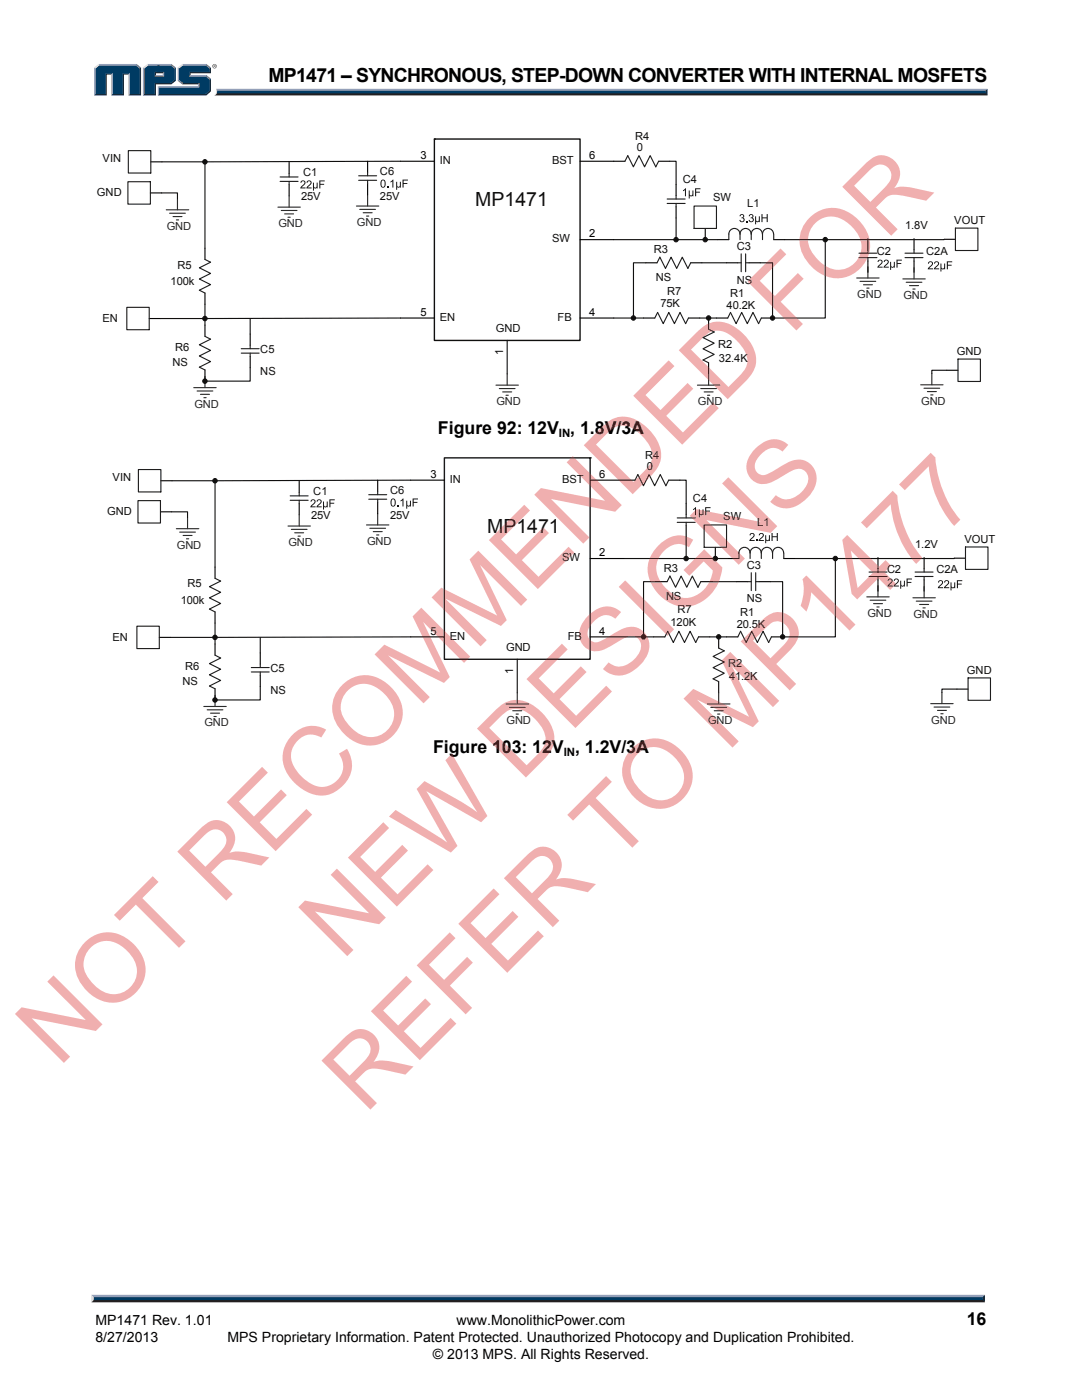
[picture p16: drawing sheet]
<svg xmlns="http://www.w3.org/2000/svg" width="216mm" height="279mm" viewBox="0 0 216 279" stroke-linecap="round" stroke-linejoin="round" font-family="sans-serif">
<defs><g id="words">
<g font-size="19.3" fill="#d92628">
<text x="68.3" y="191.9" transform="rotate(-45 68.3 191.9)">NEW DESIGNS</text>
<text x="11.7" y="213.2" transform="rotate(-45 11.7 213.2)">NOT RECOMMENDED FOR</text>
<text x="72.8" y="222.5" transform="rotate(-45 72.8 222.5)">REFER TO MP1477</text>
</g>
<text font-size="3.9" x="53.6" y="16.3">MP1471 – SYNCHRONOUS, STEP-DOWN CONVERTER WITH INTERNAL MOSFETS</text>
<g font-size="3.9" fill="#100f0e">
<text x="94.8" y="41.1">MP1471</text>
<text x="97.2" y="106.4">MP1471</text>
</g>
<g font-size="3.5">
<text x="87.4" y="86.6">Figure 92: 12V , 1.8V/3A</text>
<text x="86.4" y="150.3">Figure 103: 12V , 1.2V/3A</text>
<text x="192.9" y="264.5">16</text>
</g>
<g font-size="2.8">
<text x="19" y="267.9">8/27/2013</text>
<text x="19" y="264.5">MP1471 Rev. 1.01</text>
<text x="45.4" y="267.9">MPS Proprietary Information. Patent Protected. Unauthorized Photocopy and Duplication Prohibited.</text>
<text x="91.1" y="264.5">www.MonolithicPower.com</text>
<text x="86.4" y="271.1">© 2013 MPS. All Rights Reserved.</text>
</g>
<g font-size="2.3">
<text x="111.5" y="87.2">IN</text>
<text x="112.5" y="150.8">IN</text>
</g>
<g font-size="2.2" fill="#100f0e">
<text x="126.7" y="27.9">R4</text>
<text x="20.5" y="32.4">VIN</text>
<text x="60.5" y="35.2">C1</text>
<text x="75.8" y="35">C6</text>
<text x="87.8" y="32.7">IN</text>
<text x="110.2" y="32.7">BST</text>
<text x="127.1" y="30.1">0</text>
<text x="19.4" y="39.1">GND</text>
<text x="60.1" y="39.8">25V</text>
<text x="75.8" y="39.8">25V</text>
<text x="136.3" y="36.5">C4</text>
<text x="142.3" y="40.1">SW</text>
<text x="149.1" y="41.4">L1</text>
<text x="180.6" y="45.6">1.8V</text>
<text x="190.4" y="44.8">VOUT</text>
<text x="35.4" y="53.6">R5</text>
<text x="110.2" y="48.4">SW</text>
<text x="130.5" y="50.6">R3</text>
<text x="147" y="49.9">C3</text>
<text x="175" y="50.8">C2</text>
<text x="184.8" y="50.8">C2A</text>
<text x="34" y="56.9">100k</text>
<text x="130.9" y="56.1">NS</text>
<text x="133.2" y="58.8">R7</text>
<text x="145.7" y="59.3">R1</text>
<text x="147" y="56.6">NS</text>
<text x="20.4" y="64.3">EN</text>
<text x="87.8" y="64">EN</text>
<text x="111.3" y="64">FB</text>
<text x="131.8" y="61.3">75K</text>
<text x="145" y="61.7">40.2K</text>
<text x="34.9" y="70">R6</text>
<text x="51.9" y="70.4">C5</text>
<text x="99" y="66.3">GND</text>
<text x="100.4" y="70.8" transform="rotate(-90 100.4 70.8)">1</text>
<text x="143.3" y="69.4">R2</text>
<text x="190.9" y="70.9">GND</text>
<text x="34.4" y="73">NS</text>
<text x="51.9" y="74.9">NS</text>
<text x="143.5" y="72.2">32.4K</text>
<text x="128.7" y="91.6">R4</text>
<text x="129.1" y="93.8">0</text>
<text x="22.5" y="96">VIN</text>
<text x="62.5" y="98.8">C1</text>
<text x="77.8" y="98.6">C6</text>
<text x="89.8" y="96.4">IN</text>
<text x="112.2" y="96.4">BST</text>
<text x="138.3" y="100.2">C4</text>
<text x="21.4" y="102.7">GND</text>
<text x="62.1" y="103.5">25V</text>
<text x="77.8" y="103.5">25V</text>
<text x="144.3" y="103.7">SW</text>
<text x="151.1" y="105">L1</text>
<text x="112.2" y="112">SW</text>
<text x="149" y="113.6">C3</text>
<text x="182.6" y="109.3">1.2V</text>
<text x="192.4" y="108.4">VOUT</text>
<text x="37.4" y="117.2">R5</text>
<text x="132.5" y="114.2">R3</text>
<text x="132.9" y="119.8">NS</text>
<text x="177" y="114.5">C2</text>
<text x="186.8" y="114.5">C2A</text>
<text x="36.1" y="120.6">100k</text>
<text x="133.8" y="124.9">120K</text>
<text x="135.2" y="122.4">R7</text>
<text x="147" y="125.4">20.5K</text>
<text x="147.7" y="122.9">R1</text>
<text x="149" y="120.2">NS</text>
<text x="22.4" y="127.9">EN</text>
<text x="89.8" y="127.7">EN</text>
<text x="101" y="129.9">GND</text>
<text x="113.3" y="127.7">FB</text>
<text x="36.4" y="136.6">NS</text>
<text x="36.9" y="133.7">R6</text>
<text x="53.9" y="134">C5</text>
<text x="102.4" y="134.5" transform="rotate(-90 102.4 134.5)">1</text>
<text x="145.3" y="133.1">R2</text>
<text x="145.5" y="135.8">41.2K</text>
<text x="193" y="134.6">GND</text>
<text x="53.9" y="138.5">NS</text>
</g>
<g font-size="2.2" fill="#050100">
<text x="83.9" y="31.7">3</text>
<text x="117.5" y="31.7">6</text>
<text x="117.5" y="47.4">2</text>
<text x="83.9" y="63">5</text>
<text x="117.5" y="63">4</text>
<text x="85.9" y="95.4">3</text>
<text x="119.6" y="95.4">6</text>
<text x="119.6" y="111">2</text>
<text x="85.9" y="126.6">5</text>
<text x="119.6" y="126.6">4</text>
</g>
<g font-size="2.2" fill="#272727">
<text x="33.3" y="45.9">GND</text>
<text x="55.6" y="45.3">GND</text>
<text x="71.2" y="45.1">GND</text>
<text x="171.1" y="59.5">GND</text>
<text x="180.3" y="59.7">GND</text>
<text x="38.8" y="81.4">GND</text>
<text x="99.1" y="80.9">GND</text>
<text x="139.3" y="80.9">GND</text>
<text x="183.8" y="80.8">GND</text>
<text x="35.3" y="109.5">GND</text>
<text x="57.6" y="109">GND</text>
<text x="73.2" y="108.7">GND</text>
<text x="173.1" y="123.1">GND</text>
<text x="182.3" y="123.3">GND</text>
<text x="40.8" y="145">GND</text>
<text x="101.1" y="144.5">GND</text>
<text x="141.3" y="144.5">GND</text>
<text x="185.8" y="144.4">GND</text>
</g>
</g></defs>
<path d="M43.1 17.7h153.9l-.4 .7h-153.3z" fill="#94a0b9"/>
<path d="M43.3 18.4h153.3l.4 .6h-154.3l.4-.2z" fill="#231f20"/>
<path d="M196.6 18.1l.4-.4v1.3l-.4-.4z" fill="#001339"/>
<path d="M43.3 18.1h153.3v.5h-153.4z" fill="#003b63"/>
<path d="M43.1 17.7l.2 .5a.79 .79 0 0 1-.6 .8h.1a1.24 1.24 0 0 0 .3-1.3z" fill="#dcddde"/>
<path d="M30.9 15.2l.2-.2h1.4l.3 .2z" fill="#94a0b9"/>
<g fill="#003b63">
<path d="M19 13.6l.9-.6h7.2l.8 .6v5.2h-2v-4.2h-1.4v4.2h-2v-4.2h-1.5v4.2h-2z"/>
<path d="M28.8 13.6l.8-.6h2.2v1.4h-.9v.8h1.8v-.8h-1.2v-1.4h2.5l.8 .6v2.3l-.8 .7h-3.1v2.2h-2.1z"/>
<path d="M31.7 17.5h8v-.9h-3.2l-.8-.7v-2.3l.8-.6h4.5l.8 .6v.8h-4v.8h3.2l.8 .7v2.2l-.8 .7h-9.3z"/>
</g>
<path d="M36.4 12.9h4.8" fill="none" stroke="#94a0b9" stroke-width=".27"/>
<path d="M35.5 13.5l.9-.7 .1 .2-.8 .6z" fill="#dcddde"/>
<path d="M35.6 13.5v2.6" fill="none" stroke="#94a0b9" stroke-width=".27"/>
<path d="M35.5 16.1l.2-.2 .8 .7-.1 .2z" fill="#547194"/>
<path d="M36.4 16.7h3.4" fill="none" stroke="#001339" stroke-width=".27"/>
<g fill="#94a0b9">
<path d="M31.5 17.2h8v-.4l.3-.2v.9h-8z"/>
<path d="M31.5 17.2l.3 .3v1.3l-.3 .2z"/>
</g>
<path d="M37.8 14.4h4v-.8l.3-.1v1.1h-4.1v.4l-.2 .2z" fill="#001339"/>
<path d="M37.8 15.1h3.4" fill="none" stroke="#94a0b9" stroke-width=".27"/>
<path d="M41.2 15l.9 .7-.3 .2-.8-.7z" fill="#547194"/>
<g fill="#001339">
<path d="M31.5 19l.3-.2h9.2l.8-.7v-2.2l.3-.2v2.5l-.9 .8z"/>
<path d="M30.9 16.6h3.1l.8-.7v-2.3l.3-.1v2.6l-.9 .7h-3.1v2.2h-2.6l.3-.2h2.1z"/>
</g>
<path d="M34.2 12.8l.9 .7-.3 .1-.8-.6z" fill="#547194"/>
<path d="M29.4 12.9h4.8" fill="none" stroke="#94a0b9" stroke-width=".27"/>
<path d="M28.5 13.5l.9-.7 .2 .2-.8 .6z" fill="#dcddde"/>
<path d="M28.6 13.5v5.5" fill="none" stroke="#94a0b9" stroke-width=".27"/>
<path d="M32.5 14.6l.2-.2v.8l-.2-.2z" fill="#94a0b9"/>
<g fill="#001339">
<path d="M30.9 14.4h1.8l-.2 .2h-1.4v.4l-.2 .2z"/>
<path d="M27.9 13.6l.2-.1v5.5h-2.5l.3-.2h2z"/>
</g>
<path d="M27.2 12.8l.9 .7-.2 .1-.8-.6z" fill="#547194"/>
<path d="M19.7 12.9h7.5" fill="none" stroke="#94a0b9" stroke-width=".27"/>
<path d="M18.8 13.5l.9-.7 .2 .2-.9 .6z" fill="#dcddde"/>
<path d="M18.9 13.5v5.5" fill="none" stroke="#94a0b9" stroke-width=".27"/>
<path d="M21 14.6h1.5l-.3 .3h-.9v4.1h-2.5l.2-.2h2z" fill="#001339"/>
<path d="M22.3 14.6v4.4" fill="none" stroke="#94a0b9" stroke-width=".27"/>
<path d="M24.5 14.6h1.4l-.3 .3h-.9v4.1h-2.5l.3-.2h2z" fill="#001339"/>
<path d="M25.8 14.6v4.4" fill="none" stroke="#94a0b9" stroke-width=".27"/>
<path d="M41.2 12.8l.9 .7-.3 .1-.8-.6z" fill="#547194"/>
<g fill="#231f20">
<path d="M18.7 259.2h177.4l.4 .7h-178.3z"/>
<path d="M42.4 13.2a.45 .45 0 0 1 .9 0 .45 .45 0 0 1-.9 0zM42.5 13.2a.37 .37 0 0 0 .7 0 .37 .37 0 0 0-.7 0zM42.7 13h.3v.5l-.2-.3-.1 .3zM42.7 13v.2h.2z"/>
</g>
<path d="M18.3 258.4h178.2l-.4 .8h-177.4z" fill="#94a0b9"/>
<path d="M196.5 258.4v1.5l-.4-.4v-.6z" fill="#001339"/>
<path d="M18.7 258.9h177.4v.6h-177.4z" fill="#003b63"/>
<path d="M18.2 258.4l.5 .5v.5l-.5 .5z" fill="#dcddde"/>
<path d="M57.7 32.4v2.2M57.7 36.9v2.2" fill="none" stroke="#050100" stroke-width=".22"/>
<path d="M55.9 35.3h3.6M55.9 36.2h3.6M57.7 34.6v.7M57.7 36.2v.7" fill="none" stroke="#1d1d1c" stroke-width=".22"/>
<g fill="#100f0e">
<path d="M60.1 36.1a.55 .55 0 0 1 .8 .3 .55 .55 0 0 1-.4 .7l-.3 .3h.8v.2h-1.1l.3-.5a.62 .62 0 0 0 .4-.9l-.7 .3z"/>
<path d="M61.3 36.1a.55 .55 0 0 1 .9 .3 .55 .55 0 0 1-.5 .7l-.3 .3h.8v.2h-1.1l.3-.5a.62 .62 0 0 0 .4-.9l-.6 .3z"/>
<path d="M62.4 36.4h.2v.8a.27 .27 0 0 0 .3 .3 .27 .27 0 0 0 .3-.3v-.8h.2v1.2h-.2v-.1a.34 .34 0 0 1-.6 0v.5h-.2z"/>
<path d="M63.7 36h1.1v.2h-.9v.5h.8v.2h-.8v.7h-.2z"/>
</g>
<g fill="none" stroke="#272727" stroke-width=".22">
<path d="M35.4 39.6v2.3M57.7 39.1v2.2M73.4 38.9v2.2M33.2 41.9h4.5M33.8 42.6h3.2M34.5 43.2h1.8M35.2 43.9h.4M55.5 41.3h4.4M56.1 42h3.2M56.8 42.7h1.8M57.5 43.4h.4M71.1 41.1h4.5"/>
<path d="M71.8 41.8h3.1M72.5 42.5h1.8M73.1 43.1h.5M170.9 55.5h4.5M171.6 56.1h3.1M172.3 56.8h1.8M173 57.5h.4M173.2 53.2v2.3M38.7 77.4h4.4M39.3 78h3.2M40 78.7h1.8M40.7 79.4h.4"/>
<path d="M40.9 75.1v2.3M99 76.9h4.4M99.6 77.5h3.2M100.3 78.2h1.8M101 78.9h.4M101.2 74.6v2.3"/>
</g>
<path d="M30 38.5h2.2M30.1 32.3h2.2M122.5 32.2h2.2M131.4 32.2h2.3M134.9 36.8v2.2M40.9 49.5v2.3M40.9 58.5v2.2M134.9 41.3v2.2M188.4 47.8h2.2M29.8 63.6h2.2M40.9 64.9v2.2M40.9 73.8v2.3" fill="none" stroke="#050100" stroke-width=".22"/>
<path d="M25.5 36.3h4.5v4.4h-4.5zM25.6 30.1h4.5v4.4h-4.5zM124.7 32.2l.6-1.1 1.1 2.2 1.1-2.2 1.1 2.2 1.1-2.2 1.2 2.2 .5-1.1M133.1 39.7h3.6M134.9 39v.7M40.9 51.8l1.1 .5-2.2 1.1 2.2 1.2-2.2 1.1 2.2 1.1-2.2 1.1 1.1 .6M133.1 40.6h3.6M134.9 40.6v.7M190.6 45.5h4.5v4.5h-4.5zM25.3 61.3h4.5v4.5h-4.5zM40.9 67.1l1.1 .6-2.2 1.1 2.2 1.1-2.2 1.1 2.2 1.2-2.2 1.1 1.1 .5" fill="none" stroke="#1d1d1c" stroke-width=".22"/>
<path d="M32.2 38.5h3.2v1.1" fill="none" stroke="#100f0e" stroke-width=".22"/>
<g fill="#100f0e">
<path d="M136.3 38l.6-.4v1.6h-.2v-1.3l-.4 .3z"/>
<path d="M137.4 38h.2v.7a.27 .27 0 0 0 .3 .3 .27 .27 0 0 0 .3-.3v-.7h.2v1.2h-.2v-.2a.34 .34 0 0 1-.6 .1v.5h-.2z"/>
<path d="M138.7 37.6h1.1v.2h-.9v.5h.8v.1h-.8v.8h-.2z"/>
</g>
<path d="M182.4 47.6v2.3M182.4 52.1v2.2" fill="none" stroke="#050100" stroke-width=".22"/>
<path d="M180.6 50.5h3.6M180.6 51.4h3.6M182.4 49.9v.6M182.4 51.4v.7" fill="none" stroke="#1d1d1c" stroke-width=".22"/>
<g fill="#100f0e">
<path d="M185.3 52.3a.55 .55 0 0 1 .8 .2 .55 .55 0 0 1-.4 .8l-.3 .3h.8v.1h-1.1l.3-.4a.62 .62 0 0 0 .4-1l-.6 .3z"/>
<path d="M186.5 52.3a.55 .55 0 0 1 .9 .2 .55 .55 0 0 1-.5 .8l-.3 .3h.8v.1h-1.1l.3-.4a.62 .62 0 0 0 .4-1l-.6 .3z"/>
<path d="M187.7 52.6h.2v.7a.27 .27 0 0 0 .2 .3 .27 .27 0 0 0 .3-.3v-.7h.2v1.1h-.2v-.1a.34 .34 0 0 1-.5 0v.6h-.2z"/>
<path d="M188.9 52.2h1.1v.1h-.9v.5h.8v.2h-.8v.7h-.2z"/>
</g>
<path d="M173.2 47.6v2.3M173.2 52.1v2.2" fill="none" stroke="#050100" stroke-width=".22"/>
<path d="M171.4 50.5h3.6M171.4 51.4h3.6M173.2 49.9v.6M173.2 51.4v.7" fill="none" stroke="#1d1d1c" stroke-width=".22"/>
<g fill="#100f0e">
<path d="M175.3 51.9a.55 .55 0 0 1 .8 .3 .55 .55 0 0 1-.5 .7l-.3 .3h.8v.2h-1l.2-.4a.62 .62 0 0 0 .4-1l-.6 .3z"/>
<path d="M176.5 51.9a.55 .55 0 0 1 .8 .3 .55 .55 0 0 1-.4 .7l-.3 .3h.7v.2h-1l.3-.4a.62 .62 0 0 0 .4-1l-.7 .3z"/>
<path d="M177.6 52.3h.2v.7a.27 .27 0 0 0 .3 .3 .27 .27 0 0 0 .3-.3v-.7h.1v1.1h-.1v-.1a.34 .34 0 0 1-.6 0v.6h-.2z"/>
<path d="M178.9 51.8h1.1v.2h-.9v.5h.7v.2h-.7v.7h-.2z"/>
</g>
<path d="M143.2 47.8h2.2M145 52.4h2.2M149.5 52.4h2.2M154.4 47.8h2.2" fill="none" stroke="#050100" stroke-width=".22"/>
<path d="M147.2 52.4h.7M147.6 46.7a1.11 1.11 0 0 0-1.1-1.1 1.11 1.11 0 0 0-1.1 1.1v1.1M147.7 46.7a1.11 1.11 0 0 1 1.1-1.1 1.11 1.11 0 0 1 1.1 1.1M147.7 46.7v1.1M147.9 50.7v3.5M148.8 52.4h.7M148.8 50.7v3.5M149.9 46.7v1.1M149.9 46.7a1.11 1.11 0 0 1 1.1-1.1 1.11 1.11 0 0 1 1.1 1.1M154.4 46.7a1.1 1.1 0 0 0-1.1-1.1 1.1 1.1 0 0 0-1.2 1.1v1.1M154.4 46.7v1.1" fill="none" stroke="#1d1d1c" stroke-width=".22"/>
<g fill="#100f0e">
<path d="M147.7 42.8a.43 .43 0 0 1 .7 0 .43 .43 0 0 1-.1 .7 .5 .5 0 0 1 0 .8 .5 .5 0 0 1-.8-.4h.2a.32 .32 0 0 0 .4 .3 .32 .32 0 0 0 .3-.4 .32 .32 0 0 0-.5-.2v-.2a.28 .28 0 0 0 .4-.2 .28 .28 0 0 0-.3-.3 .28 .28 0 0 0-.2 .3l-.2-.1z"/>
<path d="M148.9 44.1h.2v.2h-.2z"/>
<path d="M149.6 42.8a.43 .43 0 0 1 .6 0 .43 .43 0 0 1-.1 .7 .5 .5 0 0 1 0 .8 .5 .5 0 0 1-.7-.4h.2a.32 .32 0 0 0 .4 .3 .32 .32 0 0 0 .2-.4 .32 .32 0 0 0-.4-.2v-.2a.28 .28 0 0 0 .3-.2 .28 .28 0 0 0-.2-.3 .28 .28 0 0 0-.3 .3l-.2-.1z"/>
<path d="M150.7 43.2h.2v.7a.27 .27 0 0 0 .2 .3 .27 .27 0 0 0 .3-.3v-.7h.2v1.1h-.2v-.1a.34 .34 0 0 1-.5 0v.6h-.2z"/>
<path d="M151.9 42.7h.3v.7h.8v-.7h.2v1.6h-.2v-.7h-.8v.7h-.3z"/>
</g>
<g fill="none" stroke="#050100" stroke-width=".22">
<path d="M73.4 32.2v2.2M73.4 36.7v2.2M128.9 52.4h2.2M137.8 52.4h2.3M140.7 45.6v2.2M49.9 66.7v2.2M49.9 71.1v2.3M128.4 63.5h2.3M137.4 63.5h2.2M141.4 63.5v2.2M141.4 72.4v2.2M143 63.5h2.2"/>
<path d="M151.9 63.5h2.3M188.9 73.9h2.3"/>
</g>
<g fill="none" stroke="#1d1d1c" stroke-width=".22">
<path d="M71.6 35.1h3.6M71.6 36h3.6M73.4 34.4v.7M73.4 36v.7M131.1 52.4l.6-1.1 1.1 2.3 1.1-2.3 1.1 2.3 1.1-2.3 1.2 2.3 .5-1.2M138.5 41.1h4.5v4.5h-4.5zM48.1 70.5h3.6M48.1 69.6h3.6M49.9 68.9v.7M49.9 70.5v.6M130.7 63.5l.5-1.1 1.1 2.2 1.2-2.2 1.1 2.2 1.1-2.2 1.1 2.2 .6-1.1M141.4 65.7l1.1 .6-2.2 1.1 2.2 1.1-2.2 1.1 2.2 1.1-2.2 1.1 1.1 .6"/>
<path d="M151.9 63.5l-.5 1.1-1.2-2.2-1.1 2.2-1.1-2.2-1.1 2.2-1.1-2.2-.6 1.1M191.2 71.7h4.4v4.4h-4.4z"/>
</g>
<g fill="none" stroke="#272727" stroke-width=".22">
<path d="M180.2 55.7h4.4M180.8 56.3h3.2M181.5 57h1.8M182.2 57.7h.4M182.4 53.4v2.3M139.2 76.9h4.4M139.8 77.5h3.2M140.5 78.2h1.8M141.2 78.9h.4M141.4 74.6v2.3M183.7 76.8h4.5M184.4 77.5h3.1"/>
<path d="M185.1 78.1h1.7M185.7 78.8h.5M185.9 74.6v2.2"/>
</g>
<g fill="none" stroke="#100f0e" stroke-width=".22">
<path d="M32.3 32.3h8.6M79.9 32.2l-39 .1v17.2M133.7 32.2h1.2v4.6M122.5 47.8h20.7M128.9 52.4h-2.5v11.1M134.9 43.5v4.3M140.1 52.4h4.9M188.4 47.8h-31.8M32 63.6h8.9v1.3M40.9 60.7v2.9l39-.1M49.9 63.6v3.1M49.9 73.4v2.7h-9"/>
<path d="M122.5 63.5h5.9M139.6 63.5h3.4M188.9 73.9h-3v.7"/>
</g>
<g fill="#100f0e">
<path d="M77.3 37.2h.2v.2h-.2z"/>
<path d="M77.9 36.2l.6-.4v1.6h-.2v-1.2l-.4 .2z"/>
<path d="M79.1 36.3h.1l.1 .7a.27 .27 0 0 0 .2 .3 .27 .27 0 0 0 .3-.3v-.7h.2v1.1h-.2v-.1a.34 .34 0 0 1-.6 0v.6h-.1z"/>
<path d="M80.3 35.8h1.1v.2h-.9v.5h.8v.2h-.8v.7h-.2z"/>
<path d="M76.1 35.9a.57 .57 0 0 1 .7 .1 .57 .57 0 0 1 .2 .7 .57 .57 0 0 1-.6 .8 .57 .57 0 0 1-.5-.8zM76.2 36.1a.88 .88 0 0 0 .2 1.2 .82 .82 0 0 0 0-1.3z"/>
</g>
<path d="M86.7 27.7h29v40.2h-29zM86.7 27.7h.1" fill="none" stroke="#100f0e" stroke-width=".28"/>
<path d="M79.9 32.2h6.7M115.7 32.2h6.8M115.7 47.8h6.8M79.9 63.5h6.7M115.7 63.5h6.8" fill="none" stroke="#050100" stroke-width=".22"/>
<path d="M164.7 47.8v15.7h-10.5v-11.1h-2.5M101.2 67.9v6.7" fill="none" stroke="#100f0e" stroke-width=".22"/>
<circle cx="40.9" cy="76.1" r=".45" fill="#100f0e"/>
<circle cx="40.9" cy="76.1" r=".45" fill="none" stroke="#100f0e" stroke-width=".2"/>
<circle cx="40.9" cy="63.6" r=".45" fill="#100f0e"/>
<circle cx="40.9" cy="63.6" r=".45" fill="none" stroke="#100f0e" stroke-width=".2"/>
<circle cx="40.9" cy="32.3" r=".45" fill="#100f0e"/>
<circle cx="40.9" cy="32.3" r=".45" fill="none" stroke="#100f0e" stroke-width=".2"/>
<circle cx="126.4" cy="63.5" r=".44" fill="#100f0e"/>
<circle cx="126.4" cy="63.5" r=".44" fill="none" stroke="#100f0e" stroke-width=".2"/>
<circle cx="134.9" cy="47.8" r=".45" fill="#100f0e"/>
<circle cx="134.9" cy="47.8" r=".45" fill="none" stroke="#100f0e" stroke-width=".2"/>
<circle cx="140.7" cy="47.8" r=".45" fill="#100f0e"/>
<circle cx="140.7" cy="47.8" r=".45" fill="none" stroke="#100f0e" stroke-width=".2"/>
<circle cx="141.4" cy="63.5" r=".44" fill="#100f0e"/>
<circle cx="141.4" cy="63.5" r=".44" fill="none" stroke="#100f0e" stroke-width=".2"/>
<circle cx="154.1" cy="63.5" r=".44" fill="#100f0e"/>
<circle cx="154.1" cy="63.5" r=".44" fill="none" stroke="#100f0e" stroke-width=".2"/>
<circle cx="164.7" cy="47.8" r=".45" fill="#100f0e"/>
<circle cx="164.7" cy="47.8" r=".45" fill="none" stroke="#100f0e" stroke-width=".2"/>
<path d="M59.7 96v2.3M59.7 100.5v2.2" fill="none" stroke="#050100" stroke-width=".22"/>
<path d="M57.9 99.8h3.6M57.9 99h3.6M59.7 98.3v.7M59.7 99.8v.7" fill="none" stroke="#1d1d1c" stroke-width=".22"/>
<g fill="#100f0e">
<path d="M62.1 99.8a.55 .55 0 0 1 .8 .2 .55 .55 0 0 1-.4 .8l-.3 .3h.8v.1h-1.1l.3-.4a.62 .62 0 0 0 .4-1l-.6 .3z"/>
<path d="M63.3 99.8a.55 .55 0 0 1 .9 .2 .55 .55 0 0 1-.5 .8l-.3 .3h.8v.1h-1.1l.3-.4a.62 .62 0 0 0 .4-1l-.6 .3z"/>
<path d="M64.5 100.1h.2v.7a.27 .27 0 0 0 .2 .3 .27 .27 0 0 0 .3-.3v-.7h.2v1.1h-.2v-.1a.34 .34 0 0 1-.5 0v.6h-.2z"/>
<path d="M65.7 99.7h1.1v.1h-.9v.5h.8v.2h-.8v.7h-.2z"/>
</g>
<g fill="none" stroke="#272727" stroke-width=".22">
<path d="M35.2 105.5h4.5M35.9 106.2h3.1M36.5 106.9h1.8M37.2 107.5h.5M37.4 103.3v2.2M57.5 105h4.4M58.1 105.6h3.2M58.8 106.3h1.8M59.5 107h.4M59.7 102.7v2.3M73.1 104.8h4.5M73.8 105.4h3.1"/>
<path d="M74.5 106.1h1.8M75.1 106.8h.5M75.4 102.5v2.3M173 119.1h4.4M173.6 119.8h3.2M175.2 116.9v2.2M42.9 138.8v2.2M103.2 138.3v2.2M174.3 120.5h1.8M175 121.1h.4M40.7 141h4.4M41.3 141.7h3.2"/>
<path d="M42 142.3h1.8M42.7 143h.4M101 140.5h4.4M101.6 141.2h3.2M102.3 141.8h1.8M103 142.5h.4"/>
</g>
<path d="M32.1 95.9h2.2M124.5 95.8h2.2M133.4 95.8h2.3M32 102.1h2.3M42.9 113.2v2.2M136.9 100.4v2.3M136.9 104.9v2.2M190.4 111.4h2.3M31.8 127.2h2.2M42.9 122.1v2.3M42.9 128.5v2.3M42.9 137.5v2.2" fill="none" stroke="#050100" stroke-width=".22"/>
<path d="M27.5 99.9h4.5v4.5h-4.5zM27.6 93.7h4.5v4.5h-4.5zM133.4 95.8l-.5 1.1-1.2-2.2-1.1 2.2-1.1-2.2-1.1 2.2-1.1-2.2-.6 1.1M42.9 115.4l1.1 .6-2.2 1.1 2.2 1.1-2.2 1.1 2.2 1.1-2.2 1.2 1.1 .5M135.1 103.4h3.6M135.1 104.2h3.6M136.9 102.7v.7M136.9 104.2v.7M192.7 109.2h4.4v4.4h-4.4zM27.3 125h4.5v4.4h-4.5zM42.9 130.8l1.1 .5-2.2 1.1 2.2 1.2-2.2 1.1 2.2 1.1-2.2 1.1 1.1 .6" fill="none" stroke="#1d1d1c" stroke-width=".22"/>
<path d="M34.3 102.1h3.1v1.2" fill="none" stroke="#100f0e" stroke-width=".22"/>
<g fill="#100f0e">
<path d="M138.3 101.6l.6-.4v1.6h-.2v-1.2l-.4 .2z"/>
<path d="M139.4 101.7h.2v.7a.27 .27 0 0 0 .3 .3 .27 .27 0 0 0 .3-.3v-.7h.2v1.1h-.2v-.1a.34 .34 0 0 1-.6 0v.6h-.2z"/>
<path d="M140.7 101.2h1.1v.2h-.9v.5h.8v.2h-.8v.7h-.2z"/>
</g>
<path d="M184.4 111.3v2.2M184.4 115.7v2.3" fill="none" stroke="#050100" stroke-width=".22"/>
<path d="M182.6 115.1h3.6M182.6 114.2h3.6M184.4 113.5v.7M184.4 115.1v.6" fill="none" stroke="#1d1d1c" stroke-width=".22"/>
<g fill="#100f0e">
<path d="M187.3 115.9a.55 .55 0 0 1 .9 .2 .55 .55 0 0 1-.5 .8l-.3 .3h.8v.2h-1.1l.3-.5a.62 .62 0 0 0 .4-.9l-.6 .2z"/>
<path d="M188.5 115.9a.55 .55 0 0 1 .9 .2 .55 .55 0 0 1-.5 .8l-.3 .3h.8v.2h-1.1l.3-.5a.62 .62 0 0 0 .4-.9l-.6 .2z"/>
<path d="M189.7 116.2h.2v.7a.27 .27 0 0 0 .2 .3 .27 .27 0 0 0 .3-.3v-.7h.2v1.2h-.2v-.2a.34 .34 0 0 1-.5 .1v.5h-.2z"/>
<path d="M190.9 115.8h1.1v.2h-.9v.5h.8v.2h-.8v.7h-.2z"/>
</g>
<path d="M175.2 111.3v2.2M175.2 115.7v2.3" fill="none" stroke="#050100" stroke-width=".22"/>
<path d="M173.4 114.2h3.6M173.4 115.1h3.6M175.2 113.5v.7M175.2 115.1v.6" fill="none" stroke="#1d1d1c" stroke-width=".22"/>
<g fill="#100f0e">
<path d="M177.3 115.6a.55 .55 0 0 1 .8 .2 .55 .55 0 0 1-.4 .8l-.4 .3h.8v.2h-1l.2-.5a.62 .62 0 0 0 .4-1l-.6 .3z"/>
<path d="M178.5 115.6a.55 .55 0 0 1 .8 .2 .55 .55 0 0 1-.4 .8l-.3 .3h.8v.2h-1.1l.3-.5a.62 .62 0 0 0 .4-1l-.7 .3z"/>
<path d="M179.6 115.9h.2v.7a.27 .27 0 0 0 .3 .3 .27 .27 0 0 0 .3-.3v-.7h.2v1.2h-.2v-.2a.34 .34 0 0 1-.6 0v.6h-.2z"/>
<path d="M180.9 115.5h1.1v.1h-.9v.5h.8v.2h-.8v.8h-.2z"/>
</g>
<path d="M145.2 111.5h2.2M147 116.1h2.2M151.5 116.1h2.2M156.4 111.5h2.2" fill="none" stroke="#050100" stroke-width=".22"/>
<path d="M149.2 116.1h.7M149.7 110.3a1.11 1.11 0 0 0-1.2-1.1 1.11 1.11 0 0 0-1.1 1.1v1.2M149.7 110.3a1.11 1.11 0 0 1 1.1-1.1 1.11 1.11 0 0 1 1.1 1.1M149.7 110.3v1.2M149.9 114.3v3.6M150.8 116.1h.7M150.8 114.3v3.6M151.9 110.3a1.11 1.11 0 0 1 1.1-1.1 1.11 1.11 0 0 1 1.1 1.1M151.9 110.3v1.2M154.2 110.3a1.1 1.1 0 0 1 1.1-1.1 1.1 1.1 0 0 1 1.1 1.1M154.2 110.3v1.2M156.4 110.3v1.2" fill="none" stroke="#1d1d1c" stroke-width=".22"/>
<g fill="#100f0e">
<path d="M149.7 106.5a.55 .55 0 0 1 .9 .2 .55 .55 0 0 1-.5 .8l-.3 .3h.8v.2h-1.1l.3-.5a.62 .62 0 0 0 .4-1l-.6 .3z"/>
<path d="M150.9 107.7h.2v.3h-.2z"/>
<path d="M151.6 106.5a.55 .55 0 0 1 .8 .2 .55 .55 0 0 1-.5 .8l-.3 .3h.8v.2h-1l.2-.5a.62 .62 0 0 0 .4-1l-.6 .3z"/>
<path d="M152.7 106.8h.2v.7a.27 .27 0 0 0 .3 .3 .27 .27 0 0 0 .2-.3v-.7h.2v1.2h-.2v-.2a.34 .34 0 0 1-.5 0v.6h-.2z"/>
<path d="M154 106.4h.2v.6h.8v-.6h.2v1.6h-.2v-.8h-.8v.8h-.2z"/>
</g>
<g fill="none" stroke="#050100" stroke-width=".22">
<path d="M75.4 95.8v2.3M75.4 100.3v2.2M130.9 116.1h2.2M139.8 116.1h2.3M142.7 109.2v2.3M51.9 130.3v2.2M51.9 134.8v2.2M130.4 127.1h2.3M139.4 127.1h2.2M143.4 127.1v2.2M143.4 136v2.3M145 127.1h2.2"/>
<path d="M153.9 127.1h2.3M190.9 137.5h2.3"/>
</g>
<g fill="none" stroke="#1d1d1c" stroke-width=".22">
<path d="M73.6 98.7h3.6M73.6 99.6h3.6M75.4 98.1v.6M75.4 99.6v.7M139.8 116.1l-.5 1.1-1.1-2.2-1.2 2.2-1.1-2.2-1.1 2.2-1.1-2.2-.6 1.1M140.5 104.8h4.5v4.4h-4.5zM50.1 133.2h3.6M50.1 134.1h3.6M51.9 132.5v.7M51.9 134.1v.7M139.4 127.1l-.6 1.1-1.1-2.2-1.1 2.2-1.1-2.2-1.2 2.2-1.1-2.2-.5 1.1M143.4 129.3l1.1 .6-2.2 1.1 2.2 1.1-2.2 1.1 2.2 1.2-2.2 1.1 1.1 .5"/>
<path d="M153.9 127.1l-.5 1.1-1.1-2.2-1.2 2.2-1.1-2.2-1.1 2.2-1.1-2.2-.6 1.1M193.2 135.3h4.4v4.5h-4.4z"/>
</g>
<g fill="none" stroke="#272727" stroke-width=".22">
<path d="M182.2 119.3h4.4M182.8 120h3.2M184.4 117.1v2.2M143.4 138.3v2.2M183.5 120.6h1.8M184.2 121.3h.4M187.9 138.2v2.2M141.2 140.5h4.5M141.8 141.2h3.2M142.5 141.8h1.8M143.2 142.5h.4M185.7 140.4h4.5"/>
<path d="M186.4 141.1h3.1M187.1 141.8h1.7M187.7 142.4h.5"/>
</g>
<g fill="none" stroke="#100f0e" stroke-width=".22">
<path d="M34.3 95.9h8.6M81.9 95.8l-39 .1v17.3M135.7 95.8h1.2v4.6M124.5 111.5h20.7M130.9 116.1h-2.5v11M136.9 107.1v4.4M142.1 116.1h4.9M190.4 111.4l-31.8 .1M34 127.2h8.9v1.3M42.9 124.4v2.8l39-.1M51.9 127.3v3M51.9 137v2.7h-9"/>
<path d="M124.5 127.1h5.9M141.6 127.1h3.4M190.9 137.5h-3v.7"/>
</g>
<g fill="#100f0e">
<path d="M79.3 100.9h.2v.2h-.2z"/>
<path d="M79.9 99.9l.6-.4v1.6h-.2v-1.3l-.4 .3z"/>
<path d="M81.1 99.9h.2v.7a.27 .27 0 0 0 .2 .3 .27 .27 0 0 0 .3-.3v-.7h.2v1.2h-.2v-.2a.34 .34 0 0 1-.5 .1v.5h-.2z"/>
<path d="M82.3 99.5h1.1v.2h-.9v.5h.8v.2h-.8v.7h-.2z"/>
<path d="M78.2 99.6a.57 .57 0 0 1 .6 0 .57 .57 0 0 1 .2 .7 .57 .57 0 0 1-.6 .8 .57 .57 0 0 1-.5-.8zM78.2 99.8a.88 .88 0 0 0 .2 1.1 .82 .82 0 0 0 0-1.3z"/>
</g>
<path d="M88.7 91.4h29.1v40.2h-29.1zM117.8 91.4h.1" fill="none" stroke="#161615" stroke-width=".28"/>
<path d="M81.9 95.8h6.8M117.8 95.8h6.7M117.8 111.5h6.7M81.9 127.1h6.8M117.8 127.1h6.7" fill="none" stroke="#050100" stroke-width=".22"/>
<path d="M166.7 111.5v15.6h-10.5v-11h-2.5M103.2 131.6v6.7" fill="none" stroke="#100f0e" stroke-width=".22"/>
<circle cx="42.9" cy="139.7" r=".45" fill="#100f0e"/>
<circle cx="42.9" cy="139.7" r=".45" fill="none" stroke="#100f0e" stroke-width=".2"/>
<circle cx="42.9" cy="127.2" r=".45" fill="#100f0e"/>
<circle cx="42.9" cy="127.2" r=".45" fill="none" stroke="#100f0e" stroke-width=".2"/>
<circle cx="42.9" cy="95.9" r=".45" fill="#100f0e"/>
<circle cx="42.9" cy="95.9" r=".45" fill="none" stroke="#100f0e" stroke-width=".2"/>
<circle cx="128.4" cy="127.1" r=".44" fill="#100f0e"/>
<circle cx="128.4" cy="127.1" r=".44" fill="none" stroke="#100f0e" stroke-width=".2"/>
<circle cx="136.9" cy="111.5" r=".45" fill="#100f0e"/>
<circle cx="136.9" cy="111.5" r=".45" fill="none" stroke="#100f0e" stroke-width=".2"/>
<circle cx="142.7" cy="111.5" r=".45" fill="#100f0e"/>
<circle cx="142.7" cy="111.5" r=".45" fill="none" stroke="#100f0e" stroke-width=".2"/>
<circle cx="143.4" cy="127.1" r=".44" fill="#100f0e"/>
<circle cx="143.4" cy="127.1" r=".44" fill="none" stroke="#100f0e" stroke-width=".2"/>
<circle cx="156.2" cy="127.1" r=".44" fill="#100f0e"/>
<circle cx="156.2" cy="127.1" r=".44" fill="none" stroke="#100f0e" stroke-width=".2"/>
<circle cx="166.7" cy="111.5" r=".45" fill="#100f0e"/>
<circle cx="166.7" cy="111.5" r=".45" fill="none" stroke="#100f0e" stroke-width=".2"/>
<use href="#words"/>
</svg>
